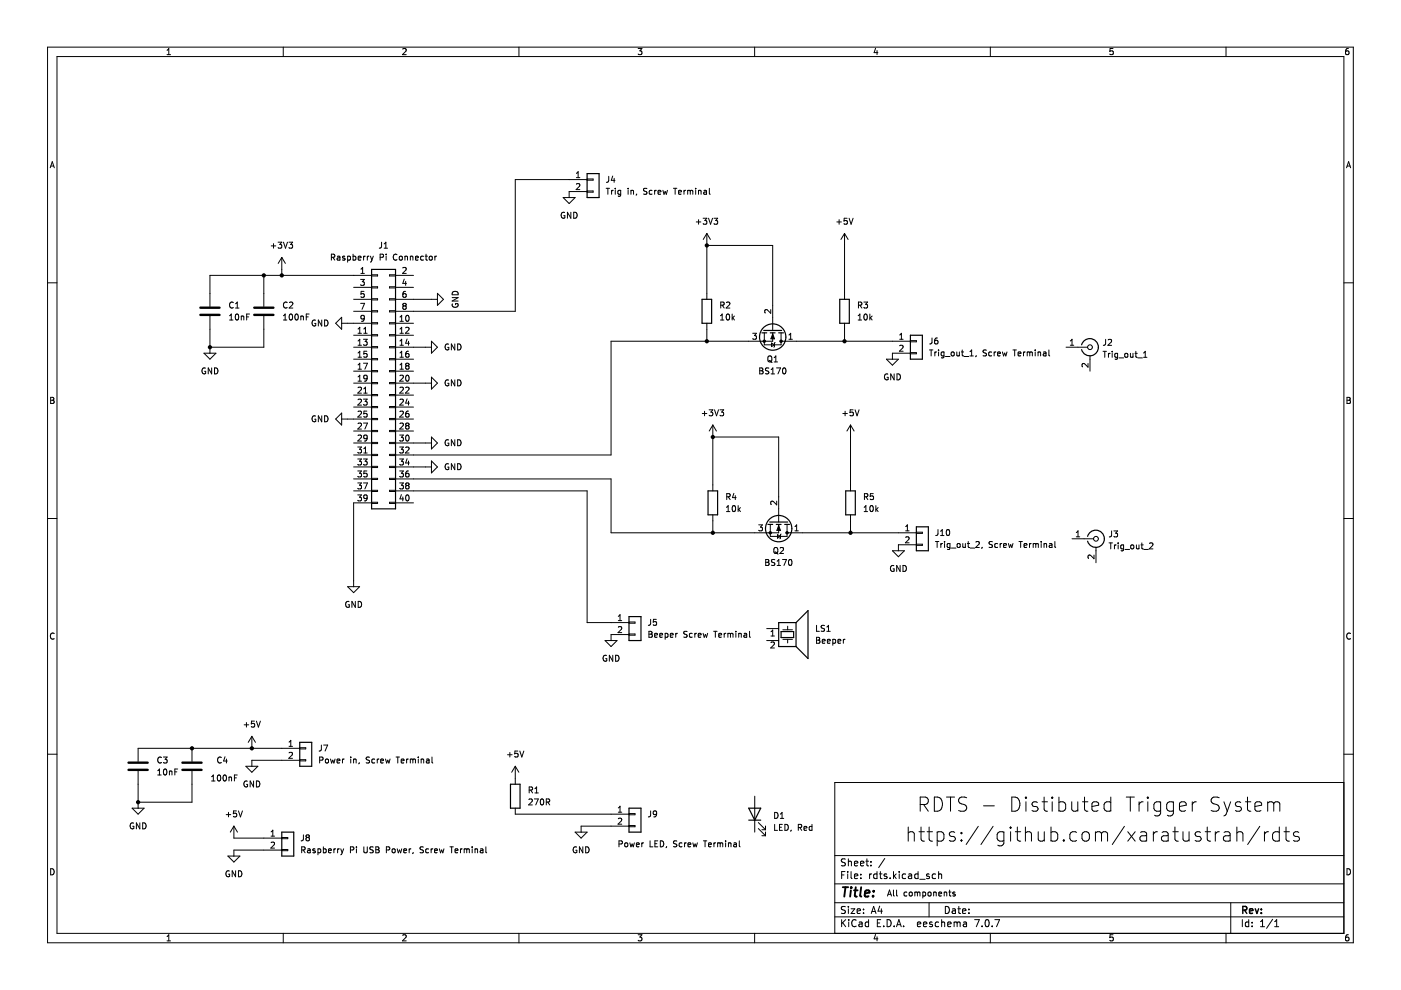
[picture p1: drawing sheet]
<svg xmlns="http://www.w3.org/2000/svg" width="297mm" height="210mm" viewBox="0 0 297 210" stroke-linecap="round" stroke-linejoin="round" font-family="sans-serif">
<g fill="none" stroke="#000" stroke-width=".21">
<path d="M10.1 10h276.8v189.9h-276.8zM12.1 12h272.8v185.9h-272.8zM35.4 11.6h.8M35.4 10.7l.4-.4v1.3M60.1 10v2M85.4 10.4l.5-.1 .2 .4-.8 .9h.8M110 10v2M135.3 10.3h.8l-.4 .5 .3 .1v.6l-.1 .1-.6-.1M160 10v2M185.6 10.2l-.3 1h.8M185.9 10.7v.9M210 10v2"/>
<path d="M236 10.3h-.6l-.1 .6 .6-.1 .1 .7-.2 .1-.5-.1M259.9 10v2M285.9 10.3h-.4l-.2 .3v.7l.2 .3 .5-.1-.1-.7h-.4l-.2 .2M10.6 35.6l.5-1.3 .4 1.3M10.8 35.2h.6M122.2 37.7h.7M122.2 36.8l.4-.4v1.3M122.2 39.1l.5-.2 .2 .4-.7 .9h.7M124.5 38.1h-15.3v27.9h-25.3M124.5 38h1.2v.2h-1.2zM128.5 39.9h.7M128.9 39.9v1.3"/>
<path d="M129.1 37.4l-.1 1.1-.4 .2M129.9 37.3l-.3 .9h.8M130.2 37.8v.9M130.5 39.9v.1M133.2 39.9v.1M137.2 40h-.7v.4l.5 .3 .2 .3-.3 .2-.5-.1M142.8 39.9h.7M143.1 39.9v1.3M147.5 39.9v.1M150.4 39.9v1.1l.2 .2M285.5 35.6l.4-1.3 .5 1.3M285.6 35.2h.6"/>
<path d="M10.1 60h2M55.9 58.4v6.6M57.5 52.1h1M58 51.7v.9M59 51.4h.7l-.4 .4 .4 .2v.5l-.2 .1-.5-.1M59.7 54.6v3.8M59.7 54.6l-.7 1.2M59.7 54.6l.8 1.2M60.1 51.4l.4 1.2 .5-1.2M61.3 51.4h.7l-.4 .4 .4 .2v.5l-.2 .1-.5-.1M70.3 54.6l.6-.1v-.5l-.6-.1v1.3M70.6 54.6l.4 .6"/>
<path d="M71.5 54.4h.5l.1 .8M72.1 54.6l-.6 .3 .2 .3 .4-.1M73.1 54.4l-.3-.1-.2 .2 .1 .2 .4 .1v.3h-.5M73.7 54.4l.4-.1 .2 .3-.1 .5h-.5M73.7 54.3v1.3M74.9 54.4l.3-.1 .3 .3-.2 .5h-.4M74.9 53.9v1.3M75.9 54.7l.6-.1v-.2l-.4-.1-.2 .2 .1 .6h.5M76.5 59.2h.7l-.4 .5 .4 .1v.6l-.2 .1-.5-.1M76.5 58h.7M76.5 57.1l.4-.4v1.3M77.1 54.3v.9"/>
<path d="M77.5 54.3l-.4 .3M77.9 54.3v.9M78.2 54.3l-.3 .3M78.5 54.3l.3 .9M78.8 58.4h-34.3v6.6M78.8 58.3h1.3v.2h-1.3zM78.8 55.2l-.3 .4M79.1 54.3l-.3 .9M80.6 54.6l.6-.1 .1-.5-.7-.1v1.3M80.9 51.4l-.1 1-.4 .2M81.4 52.6h.8M81.4 51.7l.4-.3v1.2"/>
<path d="M81.9 53.9v.1M81.9 54.3v.9M82.6 58.3h1.3v.2h-1.3zM83.9 58.4h3.8M84.2 54a.56 .56 0 0 0-.8 .5 .56 .56 0 0 0 .8 .5M84.7 54.4l.2-.1 .4 .1-.1 .7-.5-.1zM85.4 56.8l.5-.1 .2 .4-.8 .9h.8M85.7 59.2l-.3 .9h.8M85.9 54.4h.4l.1 .8M85.9 54.3v.9M86 59.7v.8M87 54.4h.5v.8"/>
<path d="M87 54.3v.9M88.1 54.7l.6-.1-.1-.2-.3-.1-.2 .2 .1 .6h.4M89.8 54.4l-.4-.1-.2 .3 .1 .5h.5M90.1 54.3h.5M90.3 53.9v1.1l.3 .2M91.1 54.4l.1-.1 .4 .1-.1 .7-.4-.1zM92.2 54.3v.9M92.6 54.3l-.4 .3M119.4 41.9h2.5l-1.2 1.3zM119.7 45.1a.58 .58 0 0 0-.7 .6 .58 .58 0 0 0 .8 .5v-.5h-.3M121 45v1.3l-.7-1.3v1.3M121.6 45a.64 .64 0 0 1 .8 .6 .64 .64 0 0 1-.8 .7z"/>
<path d="M124.5 40.5h1.2v.2h-1.2zM124.5 40.6h-3.8v1.3M129.7 40.4v.8M130 40.4l-.3 .2M130.5 40.4v.8M131.6 40.4h-.4l-.2 .2 .1 .5h.5M131.6 40.4v1l-.2 .2h-.3M133.2 40.4v.8M133.8 40.5l.5-.1v.8M133.8 40.4v.8M135 41.1l-.1 .3M138.2 40.4h-.3l-.3 .2 .2 .5h.4"/>
<path d="M138.8 40.4v.8M139.2 40.4l-.4 .2M139.5 40.8l.6-.1v-.3h-.4l-.2 .1 .1 .6h.5M140.5 40.4l.3 .8 .2-.6 .3 .6 .2-.8M143.9 40.8l.6-.1-.1-.3h-.3l-.2 .1v.6h.5M145 40.4v.8M145.4 40.4l-.4 .2M145.8 40.5l.4-.1 .1 .1M145.8 40.4v.8M146.3 40.5l.2-.1h.3l.1 .8M146.3 40.5v.7M147.5 40.4v.8"/>
<path d="M147.6 47.1h1M148.1 40.5l.5-.1v.8M148.1 40.4v.8M148.1 46.6v.9M149.1 46.3h.8l-.5 .5 .4 .1v.5l-.2 .1-.5-.1M149.2 40.4h.5l.1 .8M149.8 40.7l-.6 .2 .2 .3 .4-.1M149.9 49.5v14M149.9 52h13.9v18.1M149.9 49.5l-.8 1.3M149.9 49.5l.7 1.3M150.2 46.3l.4 1.2 .5-1.2"/>
<path d="M151.4 46.3h.8l-.5 .5 .4 .1v.5l-.2 .1-.5-.1M177.4 47.1h1M177.9 46.6v.9M179.1 49.5v14M179.1 49.5l-.8 1.3M179.1 49.5l.7 1.3M179.6 46.3h-.6l-.1 .6 .6-.1 .1 .6-.2 .1-.5-.1M180 46.3l.4 1.2 .5-1.2M284.9 60h2M43.2 74.9h2.6l-1.3 1.3zM43.5 78.1a.58 .58 0 0 0-.7 .6 .58 .58 0 0 0 .8 .5v-.5h-.2M44.5 67v7.9"/>
<path d="M44.9 78v1.3l-.7-1.3v1.3M45.5 78a.64 .64 0 0 1 .7 .6 .64 .64 0 0 1-.7 .7zM48.7 67.9h.7M48.7 66.9l.3-.3v1.3M49.5 64.2a.56 .56 0 0 0-.8 .5 .56 .56 0 0 0 .8 .5M49.9 65.3h.8M49.9 64.4l.4-.4v1.3M50 66.7l.2-.1a.68 .68 0 0 1 .4 .6 .68 .68 0 0 1-.4 .7l-.3-.5zM51.2 67v.9M51.2 67.1h.4l.1 .8M52.3 67.2h.4M52.9 66.6h-.6v1.3"/>
<path d="M55.9 67v6.6h-11.4M60.1 67.9h.7M60.1 66.9l.4-.3v1.3M60.9 64.2a.56 .56 0 0 0-.8 .5 .56 .56 0 0 0 .8 .5M61.4 64.2l.5-.2 .2 .4-.8 .9h.8M61.4 66.7l.2-.1a.68 .68 0 0 1 .4 .6 .68 .68 0 0 1-.4 .7l-.3-.5zM62.6 66.7l.2-.1a.68 .68 0 0 1 .5 .6 .68 .68 0 0 1-.5 .7l-.3-.5zM63.8 67.1h.5v.8M63.8 67v.9M64.9 67.2h.5M65.5 66.6h-.6v1.3M66.9 67.9a.58 .58 0 0 0-.7 .6 .58 .58 0 0 0 .7 .5v-.4h-.2"/>
<path d="M68.2 67.9v1.2l-.7-1.2v1.2M68.8 67.9a.64 .64 0 0 1 .8 .6 .64 .64 0 0 1-.8 .6zM72.4 68.5h6.4M72.4 67.3v2.5l-1.2-1.3zM75 73.6h3.8M75 66h3.8M75 63.5h3.8M75 71.1h3.8M75 76.2h3.8M75 78.7h3.8M75 60.9h3.8M75.9 70.7h.7"/>
<path d="M75.9 69.8l.4-.4v1.3M75.9 72.3l.4-.4v1.3M75.9 74.8l.4-.3v1.2M75.9 77.4l.4-.4v1.3M75.9 79.9l.4-.4v1.3M75.9 73.2h.7M75.9 75.7h.7M75.9 78.3h.7M76.5 64.3h.8l-.5 1.3M77.1 71.9h.7l-.4 .5 .4 .1v.6l-.2 .1-.5-.1M77.1 77h.8l-.5 1.3M77.1 70.7h.7"/>
<path d="M77.1 69.8l.4-.4v1.3M77.2 61.8h-.6l-.1 .6 .6-.1 .1 .6-.2 .1-.5-.1M77.2 67.4l-.2 .2h-.4v-.6l.4-.1 .2 .2v.7l-.2 .3h-.4M77.8 74.5h-.6l-.1 .6 .6-.1 .1 .6-.2 .1-.5-.1M78.8 60.8h1.3v.3h-1.3zM78.8 63.3h1.3v.3h-1.3zM78.8 65.9h1.3v.2h-1.3zM78.8 68.4h1.3v.3h-1.3zM78.8 71h1.3v.2h-1.3zM78.8 73.5h1.3v.2h-1.3zM78.8 76h1.3v.3h-1.3zM78.8 78.6h1.3v.2h-1.3z"/>
<path d="M82.6 78.6h1.3v.2h-1.3zM82.6 76h1.3v.3h-1.3zM82.6 73.5h1.3v.2h-1.3zM82.6 71h1.3v.2h-1.3zM82.6 68.4h1.3v.3h-1.3zM82.6 65.9h1.3v.2h-1.3zM82.6 63.3h1.3v.3h-1.3zM82.6 60.8h1.3v.3h-1.3zM83.9 68.5h3.8M83.9 73.6h7.6M83.9 63.5h8.8M83.9 71.1h3.8"/>
<path d="M83.9 76.2h3.8M83.9 78.7h3.8M83.9 60.9h3.8M84.8 69.8l.4-.4v1.3M84.8 68.1h.7M84.8 67.2l.4-.3v1.2M84.8 72.3l.4-.4v1.3M84.8 74.8l.4-.3v1.2M84.8 77.4l.4-.4v1.3M84.8 70.7h.7M84.8 73.2h.7M84.8 75.7h.7"/>
<path d="M84.8 78.3h.7M84.8 79.7l.5-.2 .2 .4-.8 .9h.8M85.6 64.9l-.2-.3 .2-.3h.3l.2 .3-.2 .3M85.6 64.9l-.2 .2 .1 .4 .1 .1 .4-.1 .1-.2v-.2l-.2-.2M85.6 64.9h.3M86 61.8h-.4l-.1 .3-.1 .7 .2 .2 .5-.1-.1-.6h-.4l-.2 .2M86 69.5l.5-.1 .2 .4-.8 .9h.8M86.1 79.7l.2-.2a.68 .68 0 0 1 .4 .7 .68 .68 0 0 1-.4 .6l-.3-.5zM86.1 67l.2-.1a.68 .68 0 0 1 .4 .6 .68 .68 0 0 1-.4 .6l-.3-.5zM86.2 77.6l-.2 .2 .1 .4 .1 .1 .4-.1 .1-.2v-.2l-.2-.2M86.2 77.6l-.2-.3 .2-.3h.3l.2 .3-.2 .3M86.2 77.6h.3"/>
<path d="M86.3 71.9l-.3 .9h.8M86.6 74.5h-.4l-.1 .3-.1 .7 .2 .2 .5-.1-.1-.6h-.4l-.2 .2M86.6 72.4v.8M91.5 72.3l1.2 1.3-1.2 1.3zM91.5 80l1.2 1.2-1.2 1.3zM92.7 62.2l1.3 1.3-1.3 1.2zM95.1 73a.58 .58 0 0 0-.7 .6 .58 .58 0 0 0 .8 .5v-.4h-.3M95.9 63.1h1.2l-1.2 .7h1.2M95.9 64.4a.58 .58 0 0 0 .6 .8 .58 .58 0 0 0 .5-.8h-.4v.2M95.9 62a.68 .68 0 0 1 .8-.2 .68 .68 0 0 1 .4 .7h-1.2zM96.4 72.9v1.3l-.7-1.3v1.3M97 72.9a.64 .64 0 0 1 .8 .7 .64 .64 0 0 1-.8 .6z"/>
<path d="M149.9 68.5v3.8M152.8 66.9l.3-.3v1.3M152.8 67.9h.7M152.8 64.7l.6-.1 .1-.4-.7-.2v1.3M153.1 64.7l.4 .6M154 64.2l.5-.2 .2 .4-.7 .9h.7M154.1 66.6h.2a.68 .68 0 0 1 .4 .6 .68 .68 0 0 1-.4 .7 .84 .84 0 0 1-.2-1.3zM155.2 66.6v1.3M155.4 67.4l.3 .5M155.7 67l-.5 .5M159.6 70.7h.8l-.4 .4 .3 .2v.5l-.2 .1-.5-.1M161.1 78h.4l.2 .2-.2 .4 .2 .1 .1 .3-.2 .3h-.5z"/>
<path d="M161.1 78.6h.4M162 70.6v2.5h3.6v-2.5M162.9 75.6l.2-.1a.43 .43 0 0 1 .5 .4v.4a.42 .42 0 0 1-.4 .5 .42 .42 0 0 1-.4-.5zM163 78.1h-.7v.4l.6 .2 .1 .3-.2 .3-.5-.1M163 76.4l.7 .5M163.4 65.6v.8l-.9-.8-.4 .3 .2 .5M163.5 78.4l.4-.4v1.3M163.5 79.3h.7M163.6 72.7l.6 .4-.6 .4zM163.8 70.6v1.7h-34.2v24.2h-45.7M163.8 70.8l.4 1h-.8zM164.1 76.7h.8"/>
<path d="M164.1 75.8l.4-.3v1.2M164.3 72.6l-.2 1M164.6 78h.9l-.6 1.3M165.6 72.3h27.4M166 78.1l.2-.1a.68 .68 0 0 1 .5 .6 .68 .68 0 0 1-.5 .7l-.3-.5zM167.3 71.9h.7M167.3 71l.3-.3v1.2M179.1 68.5v3.8M181.9 67.9h.8M181.9 66.9l.4-.3v1.3M182 64.7l.6-.1 .1-.4-.7-.2v1.3M182.3 64.7l.4 .6"/>
<path d="M183.2 64h.7l-.4 .5 .4 .1v.6l-.2 .1-.5-.1M183.3 66.7l.2-.1a.68 .68 0 0 1 .4 .6 .68 .68 0 0 1-.4 .7l-.3-.5zM184.4 66.6v1.3M184.5 67.4l.4 .5M184.9 67l-.5 .5M187.9 76.2h2.6l-1.3 1.2zM188.2 79.3a.58 .58 0 0 0-.7 .6 .58 .58 0 0 0 .8 .5v-.4h-.2M189.6 79.3v1.2l-.8-1.2v1.2M190.2 79.3a.64 .64 0 0 1 .7 .6 .64 .64 0 0 1-.7 .6zM190.8 73.3l.4-.1 .3 .4-.8 .9h.8M190.8 71.9h.7M190.8 71l.3-.3v1.2"/>
<path d="M193 74.9h-3.8v1.3M193 72.2h1.3v.3h-1.3zM193 74.8h1.3v.2h-1.3zM197.1 74.2h.7M197.4 74.2v1.3M197.6 71.7l-.1 1-.4 .2M198.2 74.6v.9M198.6 74.6l-.4 .3M198.8 71.7h-.4l-.2 .3-.1 .7 .3 .2 .4-.1v-.6l-.4-.1-.3 .3M199 74.2v.1M199 74.6v.9M200.1 74.6v1l-.2 .3-.3-.1"/>
<path d="M200.1 74.7l-.3-.1-.3 .3 .2 .5h.4M200.4 75.6h1M201.7 74.7l.2-.1 .4 .1-.1 .7-.5-.1zM202.9 74.6v.8l.5-.1M203.4 74.6v.9M203.8 74.6h.5M204 74.2v1.1l.3 .2M204.4 75.6h1M205.6 75.5h.8M205.6 74.6l.4-.4v1.3M207 75.4l-.1 .2M209.1 74.3h-.6v.4l.5 .2 .1 .3-.2 .3-.5-.1"/>
<path d="M210.2 74.7l-.3-.1-.3 .3 .2 .5h.4M210.8 74.6v.9M211.1 74.6l-.3 .3M211.5 75l.6-.1-.1-.2-.3-.1-.2 .2 .1 .6h.4M212.5 74.6l.3 .9 .2-.6 .3 .6 .2-.9M214.8 74.2h.7M215.1 74.2v1.3M215.9 75l.6-.1-.1-.2-.4-.1-.1 .2v.6h.5M217 74.6v.9M217.4 74.6l-.4 .3M217.8 74.7l.4-.1 .1 .2M217.8 74.6v.9"/>
<path d="M218.3 74.8l.2-.2 .3 .1 .1 .8M218.3 74.8v.7M219.5 74.2v.1M219.5 74.6v.9M220.1 74.6v.9M220.1 74.7h.5v.8M221.2 74.7h.5l.1 .8M221.8 74.9l-.6 .3 .2 .3 .4-.1M222.4 74.2v1.1l.2 .2M226 73.6h4.6M226.9 73.2h.8M226.9 72.3l.4-.4v1.3"/>
<path d="M230.7 77.1v.7l-.9-.7-.4 .2 .1 .5M231.1 75.4v3.3M233.9 74.5h.7M234.2 74.5v1.3M234.4 72v1l-.5 .2M235 72.1l.4-.1 .3 .3-.8 .9h.8M235 74.9v.9M235.4 74.9l-.4 .3M235.8 74.5v.1M235.8 74.9v.9M237 74.9v1l-.3 .3-.3-.1M237 75l-.4-.1-.3 .3 .2 .5h.5"/>
<path d="M237.3 75.9h.9M238.5 75l.2-.1 .4 .1-.1 .7-.5-.1zM239.7 74.9v.8l.5-.1M240.2 74.9v.9M240.6 74.9h.5M240.8 74.5v1.1l.3 .2M241.2 75.9h1M242.5 75.8h.7M242.5 74.9l.3-.4v1.3M10.7 84.2h.5l.2 .3-.2 .4 .2 .1 .1 .3-.3 .2h-.5zM10.7 84.9h.5M66.9 88.2a.58 .58 0 0 0-.7 .6 .58 .58 0 0 0 .7 .5v-.4h-.2"/>
<path d="M68.2 88.2v1.2l-.7-1.2v1.2M68.8 88.2a.64 .64 0 0 1 .8 .6 .64 .64 0 0 1-.8 .6zM72.4 88.8h6.4M72.4 87.6v2.5l-1.2-1.3zM75 99h3.8M75 93.9h3.8M75 81.2h3.8M75 96.5h3.8M75 83.8h3.8M75 86.3h3.8M75 91.4h3.8M75.9 99.9h.7l-.4 .4 .4 .2v.5l-.2 .1-.5-.1"/>
<path d="M75.9 94.8h.7l-.4 .5 .4 .1v.5l-.2 .1-.5-.1M75.9 97.3h.7l-.4 .5 .4 .1v.6l-.2 .1-.5-.1M75.9 92.4l.5-.2 .2 .4-.7 .9h.7M75.9 87.3l.5-.1 .2 .3-.7 .9h.7M75.9 80.8h.7M75.9 82.2l.5-.1 .2 .3-.7 1h.7M75.9 84.7l.5-.1 .2 .4-.7 .9h.7M75.9 89.8l.5-.1 .2 .4-.7 .9h.7M77.1 84.6h.7l-.4 .5 .4 .1v.6l-.2 .1-.5-.1M77.1 97.3h.7l-.4 .5 .4 .1v.6l-.2 .1-.5-.1M77.1 89.7h.8l-.5 1.3M77.1 82.4l.4-.3v1.3"/>
<path d="M77.1 95.1l.4-.3v1.2M77.1 83.4h.7M77.1 96h.7M77.8 87.2h-.6l-.1 .6 .6-.1 .1 .6-.2 .1-.5-.1M77.8 99.9h-.6l-.1 .6 .6-.1 .1 .6-.2 .1-.5-.1M77.8 92.8l-.2 .2h-.4v-.6l.4-.2 .2 .3v.7l-.2 .2-.4 .1M77.8 80.1l-.2 .2h-.4v-.6l.4-.2 .2 .3v.7l-.2 .3h-.4M78.8 81.1h1.3v.3h-1.3zM78.8 83.6h1.3v.3h-1.3zM78.8 86.2h1.3v.2h-1.3zM78.8 88.7h1.3v.3h-1.3zM78.8 91.3h1.3v.2h-1.3z"/>
<path d="M78.8 93.8h1.3v.3h-1.3zM78.8 96.3h1.3v.3h-1.3zM78.8 98.9h1.3v.2h-1.3zM82.6 98.9h1.3v.2h-1.3zM82.6 96.3h1.3v.3h-1.3zM82.6 93.8h1.3v.3h-1.3zM82.6 91.3h1.3v.2h-1.3zM82.6 88.7h1.3v.3h-1.3zM82.6 86.2h1.3v.2h-1.3zM82.6 83.6h1.3v.3h-1.3zM82.6 81.1h1.3v.3h-1.3zM83.9 88.8h3.8"/>
<path d="M83.9 99h7.6M83.9 93.9h7.6M83.9 81.2h7.6M83.9 83.8h3.8M83.9 86.3h3.8M83.9 91.4h3.8M84.7 94.8h.8l-.4 .5 .4 .1v.5l-.2 .1-.6-.1M84.7 92.2h.8l-.4 .5 .4 .1v.6l-.2 .1-.6-.1M84.7 97.3h.8l-.4 .5 .4 .1v.6l-.2 .1-.6-.1M84.7 99.9h.8l-.4 .4 .4 .2v.5l-.2 .1-.6-.1M84.8 89.8l.5-.1 .2 .4-.8 .9h.8M84.8 82.2l.5-.1 .2 .3-.8 1h.8"/>
<path d="M84.8 87.3l.5-.1 .2 .3-.8 .9h.8M84.8 84.7l.5-.1 .2 .4-.8 .9h.8M86 82.2l.5-.1 .2 .3-.8 1h.8M86 94.9l.5-.1 .2 .3-.8 .9h.8M86.1 92.4l.2-.2a.68 .68 0 0 1 .4 .7 .68 .68 0 0 1-.4 .6l-.3-.5zM86.2 90.2l-.2-.2 .2-.3h.3l.2 .2-.2 .3M86.2 90.2l-.2 .3 .1 .4 .1 .1 .4-.1 .1-.2v-.2l-.2-.3M86.2 90.2h.3M86.3 84.6l-.3 .9h.8M86.3 97.3l-.3 .9h.8M86.6 87.2h-.4l-.1 .3-.1 .7 .2 .2 .5-.1-.1-.6-.4-.1-.2 .3M86.6 99.9h-.4l-.1 .3-.1 .7 .2 .2 .5-.1-.1-.6-.4-.1-.2 .3"/>
<path d="M86.6 85v.9M86.6 97.7v.9M91.5 92.7l1.2 1.2-1.2 1.3zM91.5 97.7l1.2 1.3-1.2 1.3zM95.1 98.4a.58 .58 0 0 0-.7 .6 .58 .58 0 0 0 .8 .5v-.5h-.3M95.1 80.6a.58 .58 0 0 0-.7 .6 .58 .58 0 0 0 .8 .5v-.4h-.3M95.1 93.3a.58 .58 0 0 0-.7 .6 .58 .58 0 0 0 .8 .5v-.4h-.3M96.4 80.5v1.3l-.7-1.3v1.3M96.4 93.2v1.3l-.7-1.3v1.3M96.4 98.3v1.3l-.7-1.3v1.3M97 98.3a.64 .64 0 0 1 .8 .6 .64 .64 0 0 1-.8 .7zM97 80.5a.64 .64 0 0 1 .8 .7 .64 .64 0 0 1-.8 .6z"/>
<path d="M97 93.2a.64 .64 0 0 1 .8 .7 .64 .64 0 0 1-.8 .6zM148.9 87.7h1M149.4 87.2v1M150.3 86.9h.8l-.4 .5 .4 .1v.5l-.2 .2-.6-.2M151.1 90.1v14M151.1 92.7h14v18M151.1 90.1l-.7 1.3M151.1 90.1l.8 1.3M151.5 86.9l.4 1.3 .4-1.3M152.6 86.9h.8l-.4 .5 .4 .1v.5l-.2 .2-.6-.2M178.7 87.7h1M179.2 87.2v1"/>
<path d="M180.3 90.1v14M180.3 90.1l-.7 1.3M180.3 90.1l.8 1.3M180.9 86.9h-.6l-.1 .6 .6-.1 .1 .6-.2 .2-.5-.2M181.3 86.9l.4 1.3 .4-1.3M285.6 84.2h.4l.3 .3-.3 .4 .3 .1v.3l-.2 .2h-.5zM285.6 84.9h.4M10.1 109.9h2M75 104.1h3.8M75 101.5h3.8M75.9 102.4h.7l-.4 .5 .4 .1v.5l-.2 .2-.5-.2M75.9 104.9h.7l-.4 .5 .4 .1v.6l-.2 .1-.5-.1"/>
<path d="M77.1 102.4h.8l-.5 1.3M77.8 105.5l-.2 .2h-.4v-.6l.4-.2 .2 .3v.7l-.2 .2-.4 .1M78.8 106.6h-3.8v17.8M78.8 101.4h1.3v.3h-1.3zM78.8 104h1.3v.2h-1.3zM78.8 106.5h1.3v.2h-1.3zM82.6 106.5h1.3v.2h-1.3zM82.6 104h1.3v.2h-1.3zM82.6 101.4h1.3v.3h-1.3zM83.9 101.5h45.7v11.5h35.5v-1.8M83.9 104.1h40.6v27.9h8.9M83.9 106.6h3.8"/>
<path d="M84.7 102.4h.8l-.4 .5 .4 .1v.5l-.2 .2-.6-.2M85.1 104.9l-.3 .9h.8M85.4 105.4v.8M86.1 105.1l.2-.2a.68 .68 0 0 1 .4 .7 .68 .68 0 0 1-.4 .6l-.3-.5zM86.2 102.9l-.2-.2 .2-.3h.3l.2 .2-.2 .3M86.2 102.9l-.2 .3 .1 .3 .1 .2 .4-.1 .1-.2v-.2l-.2-.3M86.2 102.9h.3M151.1 109.2v3.8M154 108.5h.7M154 107.6l.4-.4v1.3M154.1 105.3h.6v-.5l-.6-.1v1.2M154.4 105.3l.4 .6"/>
<path d="M155.4 107.3l.1-.1a.68 .68 0 0 1 .5 .6 .68 .68 0 0 1-.5 .7l-.3-.5zM155.6 104.6l-.3 .9h.8M155.9 105.1v.8M156.5 107.2v1.3M156.6 108l.4 .5M157 107.6l-.5 .5M160.9 111.3h.7l-.4 .5 .4 .1v.5l-.2 .1-.5-.1M162.3 118.6h.5l.2 .3-.2 .3 .2 .1 .1 .4-.3 .2h-.5zM162.3 119.2h.5M163.3 111.2v2.5h3.6v-2.5M164.1 116.3l.3-.2a.43 .43 0 0 1 .5 .4v.4a.42 .42 0 0 1-.4 .5 .42 .42 0 0 1-.4-.5zM164.3 118.7h-.7v.4l.6 .2 .1 .4-.3 .2-.4-.1"/>
<path d="M164.3 117.1l.7 .4M164.7 106.3v.7l-.9-.7-.4 .2 .1 .5M164.8 119l.3-.4v1.3M164.8 119.9h.7M164.8 113.3l.7 .4-.7 .4zM165.1 111.4l.4 1.1h-.8zM165.4 116.2l.5-.1 .2 .3-.8 1h.8M165.6 113.2l-.3 1M165.9 118.6h.9l-.6 1.3M166.9 113h27.4M167.3 118.7l.2-.1a.68 .68 0 0 1 .4 .7 .68 .68 0 0 1-.4 .6l-.3-.5zM168.5 111.6l.4-.3v1.2"/>
<path d="M168.5 112.5h.8M180.3 109.2v3.8M183.2 108.5h.7M183.2 107.6l.4-.4v1.3M183.3 105.3h.6v-.5l-.6-.1v1.2M183.6 105.3l.4 .6M184.5 107.3l.2-.1a.68 .68 0 0 1 .5 .6 .68 .68 0 0 1-.5 .7l-.3-.5zM185.2 104.7h-.7v.6l.6-.1 .1 .6-.2 .1-.5-.1M185.7 107.2v1.3M185.8 108l.4 .5M186.2 107.6l-.5 .5M189.2 116.8h2.5l-1.2 1.2z"/>
<path d="M189.5 120a.58 .58 0 0 0-.7 .5 .58 .58 0 0 0 .8 .5v-.4h-.3M190.8 119.9v1.3l-.7-1.3v1.3M191.4 119.9a.64 .64 0 0 1 .8 .6 .64 .64 0 0 1-.8 .7zM192 113.9l.5-.1 .2 .4-.7 .9h.7M192 112.5h.7M192 111.6l.4-.3v1.2M194.3 112.8h1.3v.3h-1.3zM194.3 115.4h1.3v.2h-1.3zM194.3 115.5h-3.8v1.3M198.3 114.8h.8M198.7 114.8v1.3M198.9 112.3l-.1 1.1-.4 .1"/>
<path d="M199.4 112.6l.4-.3v1.2M199.4 113.5h.7M199.5 115.2v.9M199.8 115.2l-.3 .3M200.3 114.8v.1M200.3 115.2v.9M200.7 112.4l.2-.1a.68 .68 0 0 1 .5 .6 .68 .68 0 0 1-.5 .6l-.3-.4zM201.4 115.3l-.4-.1-.2 .3 .1 .5h.5M201.4 115.2v1.1l-.2 .2-.3-.1M201.7 116.2h1M203 115.4l.2-.2 .3 .2v.6h-.5zM204.1 115.2l.1 .8h.5"/>
<path d="M204.7 115.2v.9M205.1 115.2h.5M205.3 114.8v1.1l.3 .2M205.7 116.2h1M206.9 114.9l.5-.1 .2 .4-.7 .9h.7M208.2 116l-.1 .3M210.4 114.9h-.6v.4l.5 .2 .1 .3-.2 .3-.5-.1M211.5 115.3l-.4-.1-.2 .3 .1 .5h.5M212 115.2v.9M212.4 115.2l-.4 .3M212.8 115.7l.6-.2-.1-.2-.3-.1-.2 .2v.6h.5M213.8 115.2l.2 .9 .3-.6 .2 .6 .3-.9"/>
<path d="M216 114.8h.8M216.4 114.8v1.3M217.1 115.7l.6-.2v-.2l-.4-.1-.2 .2 .1 .6h.5M218.3 115.2v.9M218.6 115.2l-.3 .3M219.1 115.4l.3-.2 .2 .2M219.1 115.2v.9M219.6 115.4l.2-.2 .3 .1v.8M219.6 115.4v.7M220.8 114.8v.1M220.8 115.2v.9M221.4 115.2v.9"/>
<path d="M221.4 115.4l.4-.1 .1 .8M222.5 115.3h.5v.8M223 115.5l-.6 .3 .2 .3 .4-.1M223.7 114.8v1.1l.1 .2M227.3 114.2h4.6M228.2 113.8h.7M228.2 112.9l.4-.4v1.3M231.9 117.7v.8l-.9-.8-.3 .2 .1 .5M232.4 116v3.3M235.1 115.1h.8M235.5 115.1v1.3M235.7 112.6l-.1 1.1-.4 .1"/>
<path d="M236.2 112.6h.8l-.5 .5 .4 .1v.5l-.2 .1-.5-.1M236.3 115.5v.9M236.6 115.5l-.3 .3M237.1 115.1v.1M237.1 115.5v.9M238.2 115.6l-.3-.1-.3 .3 .1 .5h.5M238.2 115.5v1.1l-.2 .2-.3-.1M238.5 116.5h1M239.8 115.7l.2-.2 .3 .2v.6h-.5zM240.9 115.5l.1 .8h.5M241.5 115.5v.9M241.9 115.5h.5"/>
<path d="M242.1 115.1v1.1l.3 .2M242.5 116.5h1M243.7 115.2l.5-.1 .2 .4-.7 .9h.7M284.9 109.9h2M11.5 134.3a.58 .58 0 0 0-.8 .6 .58 .58 0 0 0 .8 .5M73.7 124.4h2.5l-1.2 1.3zM74 127.6a.58 .58 0 0 0-.7 .6 .58 .58 0 0 0 .8 .5v-.5h-.3M75.3 127.5v1.3l-.7-1.3v1.3M75.9 127.5a.64 .64 0 0 1 .8 .6 .64 .64 0 0 1-.8 .7zM128.3 135.8h2.5l-1.2 1.3zM128.6 139a.58 .58 0 0 0-.7 .6 .58 .58 0 0 0 .7 .5v-.4h-.2M129.9 138.9v1.3l-.7-1.3v1.3"/>
<path d="M130.5 138.9a.64 .64 0 0 1 .8 .7 .64 .64 0 0 1-.8 .6zM131.1 130.7l.4-.4v1.3M131.1 133l.5-.1 .2 .3-.8 .9h.8M131.1 131.6h.7M133.4 134.5h-3.8v1.3M133.4 131.9h1.2v.2h-1.2zM133.4 134.4h1.2v.3h-1.2zM137.6 133.9h.4l.2 .2-.2 .4 .2 .1 .1 .3-.2 .2h-.5zM137.6 134.5h.4M137.9 131.3v1.1l-.4 .2M138.8 134.7l.6-.1-.1-.3h-.3l-.2 .2 .1 .6h.4M139.2 131.3h-.6l-.1 .6h.6l.1 .6-.2 .1-.5-.1"/>
<path d="M139.9 134.7l.6-.1-.1-.3h-.3l-.2 .2v.6h.5M141 134.3h.4l.2 .2-.1 .6h-.5M141 134.3v1.2M142.1 134.7l.6-.1v-.3h-.4l-.2 .2 .1 .6h.5M143.3 134.3v.8M143.6 134.3l-.3 .2M145.7 133.9l-.7 .1v.3l.6 .3 .1 .3-.3 .2h-.4M146.8 134.3h-.4l-.2 .2 .1 .6h.5M147.3 134.3v.8M147.7 134.3l-.4 .2M148 134.7l.6-.1v-.3h-.4l-.2 .2 .1 .6h.5M149.1 134.3l.2 .8 .3-.6 .2 .6 .2-.8"/>
<path d="M151.3 133.9h.7M151.7 133.9v1.2M152.4 134.7l.6-.1-.1-.3h-.3l-.2 .2 .1 .6h.4M153.5 134.3v.8M153.9 134.3l-.4 .2M154.3 134.4l.4-.1 .2 .2M154.3 134.3v.8M154.9 134.5l.2-.2h.3v.8M154.9 134.5v.6M156 133.9v.1M156 134.3v.8M156.6 134.4l.5-.1 .1 .8"/>
<path d="M156.6 134.3v.8M157.8 134.3h.5v.8M158.3 134.6l-.6 .2 .2 .3h.4M158.9 133.9v1l.2 .2M162.6 135.8h2.5M162.6 133.3h2.5M163.5 133.9l.3-.3v1.3M163.5 136.2l.4-.1 .3 .4-.8 .9h.8M163.5 134.9h.7M166 135.6h2M166 133.5h2M167 132.8v.7"/>
<path d="M167 135.6v.7M173.1 135.1h.4l.3 .3-.3 .3 .3 .1v.4l-.2 .2h-.5zM173.1 132.6v1.3h.6M173.1 135.7h.4M174.3 136l.6-.2v-.2l-.4-.1-.2 .2 .1 .6h.5M174.8 132.6l-.6 .1v.4l.5 .2 .1 .3-.2 .3-.5-.1M175.3 133.9h.7M175.3 132.9l.4-.3v1.3M175.4 136l.6-.2v-.2l-.4-.1-.2 .2 .1 .6h.5M176.6 135.6l.3-.1 .3 .3-.1 .5h-.5M176.6 135.5v1.3M177.7 136l.6-.2-.1-.2-.4-.1-.1 .2v.6h.5"/>
<path d="M178.8 135.5v.9M179.2 135.5l-.4 .3M286.3 134.3a.58 .58 0 0 0-.8 .6 .58 .58 0 0 0 .8 .5M10.1 159.9h2M40.7 158.7v2.8M51.8 153.7h.9M52.2 153.2v1M53.4 156.1v2.6M53.4 156.1l-.8 1.3M53.4 156.1l.8 1.3M53.9 152.9h-.6v.6l.6-.1v.6l-.1 .2-.5-.2M54.4 152.9l.4 1.3 .4-1.3"/>
<path d="M61.3 159.6l.5-.1 .2 .4-.8 .9h.8M61.3 158.2h.7M61.3 157.3l.3-.3v1.2M63.6 158.7h-34.3v2.8M63.6 158.5h1.2v.3h-1.2zM68.1 158v1.1l-.4 .1M68.6 158h.9l-.6 1.2M108.1 159.5v1M109.8 159.2h-.6l-.1 .6h.6l.1 .6-.2 .1-.5-.1M110.2 159.2l.4 1.3 .5-1.3M284.9 159.9h2M28 171.4h2.6l-1.3 1.2z"/>
<path d="M28.3 174.5a.58 .58 0 0 0-.7 .6 .58 .58 0 0 0 .8 .5v-.4h-.3M29.3 163.5v7.9M29.6 174.5v1.2l-.7-1.2v1.2M30.2 174.5a.64 .64 0 0 1 .8 .6 .64 .64 0 0 1-.8 .6zM33.4 164.3h.8M33.4 163.4l.4-.4v1.3M34.2 160.6a.56 .56 0 0 0-.8 .5 .56 .56 0 0 0 .8 .6M34.7 160.5h.7l-.4 .5 .4 .1v.6l-.2 .1-.5-.1M34.8 163.1l.2-.1a.68 .68 0 0 1 .4 .7 .68 .68 0 0 1-.4 .6 .84 .84 0 0 1-.2-1.2zM35.9 163.5v.8M35.9 163.6l.5-.1 .1 .8M37.1 163.7h.4"/>
<path d="M37.7 163h-.6v1.3M40.7 163.5v6.6h-11.4M44.9 165.6h.7M44.9 164.7l.3-.4v1.3M46.2 164.4l.2-.1a.68 .68 0 0 1 .4 .7 .68 .68 0 0 1-.4 .6l-.3-.5zM46.9 160.6a.56 .56 0 0 0-.8 .5 .56 .56 0 0 0 .8 .6M47.5 164.4l.1-.1a.68 .68 0 0 1 .4 .7 .68 .68 0 0 1-.4 .6 .84 .84 0 0 1-.1-1.2zM47.7 160.4l-.3 1h.8M48 172.7h.9M48 160.9v.9M48.4 172.2v1M48.6 164.7v.9"/>
<path d="M48.6 164.9l.4-.1 .1 .8M49.6 175.2v2.5h10.1M49.6 175.2l-.8 1.2M49.6 175.2l.8 1.2M49.7 164.9h.4M50.1 171.9h-.6v.6h.6v.6l-.1 .1-.5-.1M50.3 164.3h-.6v1.3M50.6 171.9l.4 1.3 .4-1.3M52.1 162.5h2.6l-1.3 1.2zM52.4 165.6a.58 .58 0 0 0-.7 .6 .58 .58 0 0 0 .8 .5v-.4h-.3M53.8 165.6v1.3l-.8-1.3v1.3M54.4 165.6a.64 .64 0 0 1 .7 .6 .64 .64 0 0 1-.7 .7z"/>
<path d="M57.5 178.7l.5-.1 .2 .3-.8 .9h.8M57.5 177.3h.7M57.5 176.4l.3-.4v1.3M59.7 177.6h1.3v.2h-1.3zM63.6 161.2h-10.2v1.3M63.6 161.1h1.2v.2h-1.2zM64.3 177v1.1l-.5 .2M65.1 177.6l-.2-.3 .2-.3h.3l.2 .3-.2 .3M65.1 177.6h.3M65.1 177.6l-.2 .2v.4l.2 .1 .4-.1 .1-.2v-.2l-.2-.2M67.4 180v1.2M67.8 161.2l.6-.1v-.5l-.6-.1v1.3"/>
<path d="M68.6 179.5v1.3M69 161.1l.2-.2 .4 .2-.1 .6h-.5zM70.1 160.9l.2 .9 .3-.6 .2 .6 .2-.9M70.8 180v.8M71.2 180l-.4 .2M71.5 161.4l.6-.2-.1-.2-.4-.1-.1 .2v.6h.5M71.6 180v.8M71.9 180l-.3 .2M72.2 180l.3 .8M72.6 160.9v.9M72.9 180l-.4 .8M73 160.9l-.4 .3"/>
<path d="M74.4 160.5v.1M74.4 160.9v.9M75 161.1l.4-.1 .1 .8M75 160.9v.9M75.6 179.5v.2M75.6 180v.8M76.2 161.7l-.1 .3M77.1 179.5v1.1l.3 .2h.3l.2-.2v-1.1M78.4 160.6h-.7v.4l.5 .2 .2 .3-.3 .3-.5-.1M79.1 179.6l-.6 .1v.3l.5 .3 .1 .3-.2 .2h-.5M79.4 161l-.3-.1-.3 .3 .2 .5h.4M79.7 179.5h.4l.2 .3-.2 .4 .2 .1 .1 .3-.2 .2h-.5z"/>
<path d="M80 160.9v.9M80.3 160.9l-.3 .3M80.7 161.4l.6-.2v-.2l-.4-.1-.2 .2 .1 .6h.5M81.7 160.9l.3 .9 .2-.6 .3 .6 .2-.9M84 160.5h.7M84.2 180l.3 .8 .2-.6 .2 .6 .3-.8M84.3 160.5v1.3M85.1 161.4l.6-.2-.1-.2-.4-.1-.1 .2v.6h.5M86.2 160.9v.9M86.6 160.9l-.4 .3M86.8 180v.8M87 160.9v.9"/>
<path d="M87 161.1l.4-.2 .1 .2M87.1 180l-.3 .2M87.5 161.1v.7M87.5 161.1l.2-.2 .3 .1 .1 .8M88.7 160.5v.1M88.7 160.9v.9M89.3 161.1l.5-.1v.8M89.3 160.9v.9M89.8 179.6l-.7 .1v.3l.6 .3 .1 .3-.3 .2h-.5M90.4 161h.5l.1 .8M91 161.2l-.6 .3 .2 .3 .4-.1M91.4 180v.8"/>
<path d="M91.6 160.5v1.1l.2 .2M91.8 180l-.4 .2M93.2 180l.2 .8 .2-.6 .3 .6 .2-.8M95.4 179.5h.7M95.8 179.5v1.3M97.6 180v.8M98 180l-.4 .2M98.4 180v.8M100.1 179.5v.2M100.1 180v.8M100.7 180v.8M103 179.5v1.1l.2 .2"/>
<path d="M107.6 160h1M109.2 162.5v3.8M109.2 171.4v1.2h24.2M109.2 162.5l-.7 1.2M109.2 162.5l.8 1.2M112.1 169.5l.5-.1 .3 .4-.8 .9h.8M112.2 167.5h.6l.1-.5-.7-.1v1.2M112.5 167.5l.4 .6M113.3 169.4h.8l-.5 1.3M113.4 168.1h.7M113.4 167.2l.4-.3v1.2M114.7 169.5l.2-.1a.68 .68 0 0 1 .4 .6 .68 .68 0 0 1-.4 .7l-.3-.5z"/>
<path d="M115.8 170.1l.6-.1 .1-.5-.7-.1v1.3M116.1 170.1l.4 .6M121.9 176.4h2.6l-1.3 1.3zM122.2 179.6a.58 .58 0 0 0-.7 .6 .58 .58 0 0 0 .8 .5v-.4h-.2M123.6 179.5v1.3l-.8-1.3v1.3M124.2 179.5a.64 .64 0 0 1 .7 .7 .64 .64 0 0 1-.7 .6zM131.1 172.2h.7M131.1 171.3l.4-.4v1.3M131.1 173.6l.5-.1 .2 .3-.8 .9h.8M131.2 178.9h.6l.1-.5-.7-.1v1.2M132.5 178.8l.2-.1 .4 .1-.1 .7-.5-.1zM133.4 175.2h-10.2v1.2"/>
<path d="M133.4 172.5h1.2v.2h-1.2zM133.4 175h1.2v.3h-1.2zM133.5 178.7l.3 .8 .2-.6 .3 .6 .2-.8M134.9 179.1l.6-.1v-.2l-.4-.1-.2 .2 .1 .6h.5M136.1 178.7v.8M136.4 178.7l-.3 .2M137.8 178.3v1.2h.6M137.9 171.9v1.1l-.4 .2M138.9 178.9h.4M139.2 172.5l-.2 .2h-.4v-.6l.4-.2 .2 .3v.7l-.2 .2-.4 .1M139.5 178.3h-.6v1.2h.6M140 178.3a.64 .64 0 0 1 .7 .6 .64 .64 0 0 1-.7 .6z"/>
<path d="M141.3 179.5l-.1 .2M143.5 178.3l-.7 .1v.4l.6 .2 .1 .3-.2 .2h-.5M144.6 178.8l-.4-.1-.2 .2 .1 .6h.5M145.1 178.7v.8M145.5 178.7l-.4 .2M145.9 179.1l.6-.1-.1-.2-.4-.1-.1 .2v.6h.5M146.9 178.7l.2 .8 .3-.6 .2 .6 .3-.8M149.1 178.3h.8M149.5 178.3v1.2M150.2 179.1l.6-.1v-.2l-.4-.1-.2 .2 .1 .6h.5M151.4 178.7v.8M151.7 178.7l-.3 .2"/>
<path d="M152.2 178.7v.8M152.2 178.8l.3-.1 .2 .2M152.7 178.9l.2-.2 .3 .1v.7M152.7 178.9v.6M153.8 178.3v.1M153.8 178.7v.8M154.4 178.8h.5l.1 .7M154.4 178.7v.8M155.6 178.8h.5v.7M156.1 179l-.6 .2 .2 .3h.4M156.7 178.3v1.1l.2 .1M160 168.8v7.6"/>
<path d="M160.8 175.7l1.5 1.5M160.8 174.4l1.5 1.5M161.5 177.2h.8M161.5 175.9h.8M162.3 175.2v.7M162.3 176.4v.8M164.2 172.2a.64 .64 0 0 1 .8 .7 .64 .64 0 0 1-.8 .6zM164.2 174.8v1.3h.6M165.3 175.4h.4M165.4 172.6l.4-.4v1.3M165.4 173.5h.8M165.9 174.8h-.6v1.3h.6"/>
<path d="M166.4 174.8a.64 .64 0 0 1 .7 .6 .64 .64 0 0 1-.7 .7zM167.7 176l-.1 .2M169.3 175.5l.6-.1v-.5l-.6-.1v1.3M169.6 175.5l.4 .6M170.5 175.6l.6-.1-.1-.2-.4-.1-.1 .2v.6h.5M172.2 175.3l-.4-.1-.2 .3 .1 .5h.5M172.2 174.8v1.3M192.6 175.3v3M192.6 176.6a.74 .74 0 0 1 1.2 .2v1.5M194.8 176.3h1.2M195.1 170.6h1.1a.81 .81 0 0 0 .6-.8 .81 .81 0 0 0-.6-.8h-1.1v3M195.3 175.3v2.6l.1 .3 .6 .1"/>
<path d="M195.8 170.6l1 1.4M196.6 176.3h1.1M197 175.3v2.6l.1 .3 .6 .1M198.1 169a1.58 1.58 0 0 1 1.7 1 1.58 1.58 0 0 1-.6 1.9l-1.1 .1zM198.7 176.5l.9-.2 .5 .6v.9l-.3 .4-.2 .1-.9-.1M198.7 176.3v3M200.7 169h1.7M201.5 169v3M202.4 176.5l-.7-.2-.4 .5 .1 .4 1 .3 .2 .3-.2 .4-.3 .1-.8-.1M203.8 178.1l.2 .1-.2 .1M203.8 178.1l-.1 .1 .1 .1M203.8 176.5v.3"/>
<path d="M203.8 178.1v.2M203.8 176.5l.2 .1-.2 .2M203.8 176.5l-.1 .1 .1 .2M205 169.1l-1.2-.1a.73 .73 0 0 0-.6 .7 .73 .73 0 0 0 .6 .7 1.1 1.1 0 0 1 1.2 .7 .77 .77 0 0 1-.6 .9l-1.2-.1M207.4 175.2l-2.6 3.9M208.5 170.9h2.3M210.6 175.2l-2.6 3.9M212.8 176.5l-.8-.2-.6 .6v.9l.3 .4 .3 .1 .8-.1M212.8 176.3v2.5a.81 .81 0 0 1-1.2 .4M214.3 175.3v.3M214.3 176.3v2M214.3 175.3l-.2 .2 .2 .1"/>
<path d="M214.3 175.3l.1 .2-.1 .1M214.5 169a1.58 1.58 0 0 1 1.7 1 1.58 1.58 0 0 1-.5 1.9l-1.2 .1zM215.3 176.3h1.1M215.7 175.3v2.6l.1 .3 .6 .1M217.4 176.6a.74 .74 0 0 1 1.3 .2v1.5M217.4 175.3v3M217.5 169v.3M217.5 170v2M217.5 169l-.1 .1 .1 .2M217.5 169l.2 .1-.2 .2M219.9 170.1l-.7-.1-.4 .4 .1 .5 1 .2 .2 .3-.2 .5-.2 .1-.9-.1M220.1 176.3v1.6l.2 .3a.81 .81 0 0 0 1.1-.1"/>
<path d="M220.9 170h1.2M221.4 169v2.6l.1 .3 .6 .1M221.4 176.3v2M222.8 176.5l.9-.2 .6 .6v.9l-.3 .4-.3 .1-.9-.1M222.8 175.3v3M223.1 169v.3M223.1 170v2M223.1 169l-.2 .1 .2 .2M223.1 169l.1 .1-.1 .2M224.5 170.1l.9-.1 .5 .6v.8l-.2 .5-.3 .1-.9-.1M224.5 169v3M225.5 178.1l.2 .1-.2 .1"/>
<path d="M225.5 178.1l-.1 .1 .1 .1M225.5 178.1v.2M227.2 170v1.6l.2 .3a.81 .81 0 0 0 1.1-.2M228.3 176.5l-.9-.2-.6 .6v.9l.3 .4 .3 .1 .9-.1M228.5 170v2M229.5 170h1.2M229.5 176.6a.81 .81 0 0 1 .8-.3 .81 .81 0 0 1 .7 .6v.9a.81 .81 0 0 1-.8 .6 .81 .81 0 0 1-.8-.6v-.9zM229.9 169v2.6l.2 .3 .6 .1M231.5 171l1.4-.3-.1-.6-.9-.1-.4 .4v1.2l.2 .3 .2 .1 .9-.1M232.3 176.6a.74 .74 0 0 1 1.2 .2M232.3 176.3v2M233.5 176.8l.5-.5 .7 .2 .1 .3v1.5"/>
<path d="M233.5 176.8v1.5M235.5 170.1l-.8-.1-.6 .6v.8l.3 .5 .3 .1 .8-.1M235.5 169v3M238.4 175.2l-2.6 3.9M238.8 169h1.7M239.1 176.3l1.6 2M239.6 169v3M240.7 176.3l-1.6 2M241.5 170v2M241.8 176.5l.3-.2 .9 .2 .1 .3v1.5M242.4 170a.77 .77 0 0 0-.9 .6M243.1 177.1l-1 .1a.59 .59 0 0 0-.4 .6 .59 .59 0 0 0 .4 .5l1-.1"/>
<path d="M243.4 169v.3M243.4 170v2M243.4 169l-.2 .1 .2 .2M243.4 169l.1 .1-.1 .2M244.5 176.3v2M245.4 176.3a.77 .77 0 0 0-.9 .6M246.1 170.1l-.9-.1-.6 .6v.8l.3 .5 .3 .1 .9-.1M246.1 170v2.4a.81 .81 0 0 1-1.3 .5M246.4 176.5l.3-.2 .8 .2 .2 .3v1.5M247.7 177.1l-1 .1a.59 .59 0 0 0-.5 .6 .59 .59 0 0 0 .5 .5l1-.1M248.7 176.3h1.1M248.8 170v2.4a.81 .81 0 0 1-1.3 .5"/>
<path d="M248.8 170.1l-.9-.1-.5 .6v.8l.2 .5 .3 .1 .9-.1M249.1 175.3v2.6l.1 .3 .6 .1M250.1 171l1.4-.3-.1-.6-.9-.1-.4 .4v1.2l.1 .3 .3 .1 .9-.1M250.8 176.3v1.6l.2 .3a.81 .81 0 0 0 1.1-.1M252.1 176.3v2M252.8 170v2M253.6 170a.77 .77 0 0 0-.8 .6M254.5 176.5l-.7-.2-.4 .5 .1 .4 1 .3 .2 .3-.2 .4-.3 .1-.8-.1M255.5 176.3h1.2M256 175.3v2.6l.1 .3 .6 .1M257.7 176.3v2M258.5 169.1l-1.1-.1a.73 .73 0 0 0-.6 .7 .73 .73 0 0 0 .6 .7 1.1 1.1 0 0 1 1.1 .7 .77 .77 0 0 1-.6 .9l-1.1-.1"/>
<path d="M258.5 176.3a.77 .77 0 0 0-.8 .6M259.5 170l.7 2M259.5 176.5l.3-.2 .9 .2 .1 .3v1.5M260.2 172l-.3 .7-.4 .3M260.8 177.1l-1 .1a.59 .59 0 0 0-.4 .6 .59 .59 0 0 0 .4 .5l1-.1M260.9 170l-.7 2M262.2 176.6a.74 .74 0 0 1 1.3 .2v1.5M262.2 175.3v3M263.1 170.1l-.7-.1-.5 .4 .2 .5 1 .2 .1 .3-.1 .5-.3 .1-.9-.1M264.1 170h1.1M264.5 169v2.6l.1 .3 .6 .1M266.1 171l1.4-.3-.2-.6-.8-.1-.4 .4v1.2l.1 .3 .3 .1 .8-.1"/>
<path d="M267.1 175.2l-2.6 3.9M268.1 176.3v2M268.8 170.3a.74 .74 0 0 1 1.3 .1M268.8 170v2M268.9 176.3a.77 .77 0 0 0-.8 .6M270.1 170.4l.4-.4 .7 .1 .1 .3v1.6M270.1 170.4v1.6M271.2 176.5l-.8-.2-.6 .6v.9l.3 .4 .3 .1 .8-.1M271.2 175.3v3M272.2 176.3h1.2M272.7 175.3v2.6l.1 .3 .6 .1M275.4 176.5l-.7-.2-.5 .5 .2 .4 1 .3 .1 .3-.1 .4-.3 .1-.9-.1"/>
<path d="M284.9 165.9h-107.9v32M10.7 184.2a.66 .66 0 0 1 .8 .6 .66 .66 0 0 1-.8 .7zM35.4 198.6l.4-.4v1.3M35.4 199.5h.8M48.3 181.5h2.6l-1.3 1.3zM48.6 184.7a.58 .58 0 0 0-.7 .6 .58 .58 0 0 0 .8 .5v-.4h-.3M50 184.6v1.3l-.8-1.3v1.3M50.6 184.6a.64 .64 0 0 1 .7 .7 .64 .64 0 0 1-.7 .6zM59.7 180.1h1.3v.3h-1.3zM59.7 180.2h-10.1v1.3M60.1 197.9v2M64 180.2h.6v-.5l-.6-.2v1.3"/>
<path d="M64.3 180.2l.4 .6M65.2 180h.5l.1 .8M65.8 180.3l-.6 .2 .2 .3h.4M66.8 180h-.3l-.2 .2 .1 .1 .4 .2v.3h-.5M67.4 180h.4l.2 .2-.1 .6h-.5M68.6 180h.3l.3 .2-.2 .6h-.4M69.6 180.4l.7-.1-.1-.3h-.4l-.2 .2 .1 .6h.5M72.5 180.8l-.3 .4M74.3 180.2h.6l.1-.5-.7-.2v1.3M79.7 180.2h.4M81.9 180.2h.6l.1-.5-.7-.2v1.3M83.2 180.1l.2-.1 .3 .1v.7l-.5-.1z"/>
<path d="M85.4 198.3l.5-.1 .2 .4-.8 .9h.8M85.6 180.4l.6-.1-.1-.3h-.3l-.2 .2 .1 .6h.4M87.6 180.8l-.1 .2M90.9 180h-.4l-.2 .2 .1 .6h.5M92.1 180.4l.6-.1v-.3h-.4l-.2 .2 .1 .6h.5M96.5 180.4l.6-.1-.1-.3h-.3l-.2 .2v.6h.5M98.4 180.1l.4-.1 .2 .2M99 180.2l.1-.2h.3l.1 .8M99 180.2v.6M100.7 180.1l.5-.1 .1 .8M101.9 180h.4l.1 .8M102.4 180.3l-.6 .2 .2 .3h.4"/>
<path d="M110 197.9v2M135.3 198.2h.8l-.4 .5 .3 .1v.6l-.1 .1-.6-.1M160 197.9v2M177 194.4h107.9M177 191.4h107.9M177 187.4h107.9M177 181.4h107.9M178.4 195v1.5M178.4 185.5h.5M178.7 195.6l.6 .9M179.2 184.8h-.8v1.5M179.2 192.3l-.5-.1-.3 .1v.5l.7 .2 .1 .4-.3 .3-.5-.1"/>
<path d="M179.2 182.2l-.5-.1-.3 .1v.5l.7 .2 .1 .4-.3 .3-.5-.1M179.3 195l-.9 .8M179.7 184.8v.1M179.7 185.3v1M179.9 182.1v1.5M179.9 192.2v.1M179.9 192.7v1M179.9 182.7l.2-.1 .3 .1 .1 .9M179.9 195v.1M179.9 195.5v1M180.4 192.7h.8l-.8 1h.8M180.4 184.8v1.3l.3 .2"/>
<path d="M181.2 185.8l.7-.2-.1-.2-.4-.1-.2 .2v.7h.6M181.2 183.1l.7-.2-.1-.2-.4-.1-.2 .2v.7h.6M181.5 195.1a.71 .71 0 0 0-1 .5 .71 .71 0 0 0 .7 .9l.3-.2M181.7 193.2l.7-.2v-.2l-.5-.1-.2 .2 .1 .7h.6M182.2 195.6h.5l.1 .9M182.4 183.1l.8-.2-.1-.2-.4-.1-.3 .2 .1 .7h.6M182.5 186.1v.2M182.5 185.4v.1M182.8 195.8l-.5 .1-.2 .2 .2 .4 .5-.1M183.1 193.5v.2M183.1 192.8v.1M183.6 182.6h.6"/>
<path d="M183.8 182.1v1.3l.4 .2M184.2 195.6l-.5-.1-.3 .3 .2 .6h.6M184.2 195v1.5M184.4 185.3v1M184.7 183.4v.2M184.7 182.7v.1M184.7 193.7l.5-1.5 .5 1.5M184.8 185.3l-.4 .3M184.9 193.3h.7M185.6 198.1l-.3 1h.8M185.9 184.8v1.5M185.9 185.4l-.4-.1-.3 .3 .2 .6h.5"/>
<path d="M185.9 198.6v.9M186 195.7h.5M186.4 185.3h.6M186.5 192.1l-.3 1.1h.9M186.7 184.8v1.3l.3 .2M186.7 195h-.7v1.5h.7M186.9 192.7v1M187.4 196.3v.2M187.6 182l-1.3 1.9M188 185.4l-.3-.1-.3 .2 .1 .2 .5 .2v.3h-.6M188.1 195a.76 .76 0 0 1 .8 .7 .76 .76 0 0 1-.8 .8zM188.2 190l.4-1.3 .4 1.3"/>
<path d="M188.3 189.6h.6M188.7 186.1v.2M189.4 188.7v1.1l.2 .2M189.4 184.8v1.5M189.6 196.3v.2M189.6 185.7l.4 .6M190 185.3l-.6 .6M190.1 196.5l.5-1.5 .5 1.5M190.1 188.7v1.1l.2 .2M190.2 196.1h.7M190.7 184.8v.1M190.7 185.3v1"/>
<path d="M191.6 196.3v.2M192 185.4l-.4-.1-.3 .3 .1 .6h.6M192.3 189.2l-.4-.1-.2 .3 .1 .5h.5M192.7 185.4h.5l.1 .9M192.8 189.3l.2-.2 .4 .2-.1 .6h-.5zM193.3 185.6l-.5 .1-.2 .2 .2 .4 .5-.1M194 189.3l.3-.2 .2 .2M194 189.1v.9M194.5 196l.7-.2v-.2l-.5-.1-.2 .2 .1 .7h.6M194.5 189.3v.7M194.5 189.3l.2-.2 .3 .1 .1 .8M194.7 185.4l-.5-.1-.3 .3 .2 .6h.6"/>
<path d="M194.7 184.8v1.5M195 186.4h1.1M195.7 189.2l.3-.1 .3 .3-.2 .5h-.4M195.7 189.1v1.3M195.8 196l.7-.2-.1-.2-.4-.1-.2 .2 .1 .7h.5M196.8 189.3l.2-.2 .3 .2v.6h-.5zM197 191.4v3M197 185.4l-.4-.1-.2 .2 .1 .2 .5 .2v.3h-.6M197.6 195.6l-.3-.1-.2 .2v.2l.5 .2v.3h-.5M198 189.3l.4-.1 .1 .8M198 189.1v.9M198.4 185.4l-.5-.1-.3 .3 .2 .6h.6"/>
<path d="M199 185.4l.2-.1 .4 .1v.9M199 184.8v1.5M199 195.6l-.4-.1-.3 .3 .1 .6h.6M199 189.6l.6-.2v-.2l-.4-.1-.2 .2 .1 .6h.5M199.6 195.6l.3-.1 .3 .1 .1 .9M199.6 195v1.5M200.2 189.3l.5-.1v.8M200.2 189.1v.9M200.4 192.2a.76 .76 0 0 1 .9 .7 .76 .76 0 0 1-.9 .8zM200.9 196l.7-.2v-.2l-.5-.1-.2 .2 .1 .7h.6M201.2 189.1h.4M201.3 188.7v1.1l.3 .2"/>
<path d="M201.9 192.8h.6l.1 .9M202.3 195.6l.4-.1 .2 .2M202.3 195.5v1M202.5 189.2l-.3-.1-.2 .2 .1 .2 .4 .1v.3h-.5M202.6 193l-.5 .1-.2 .2 .2 .4 .5-.1M202.9 195.7l.2-.2 .4 .1 .1 .9M202.9 195.7v.8M203.1 192.7h.5M203.3 192.2v1.3l.3 .2M204.1 193.2l.7-.2-.1-.2-.4-.1-.2 .2v.7h.6M204.3 195.6h.6v.9M204.9 195.8l-.5 .1-.2 .2 .2 .4 .5-.1"/>
<path d="M205.4 193.5v.2M205.4 192.8v.1M206.6 195h1l-.6 1.5M208.2 196.3v.2M209 195.1l.2-.1a.8 .8 0 0 1 .5 .7 .8 .8 0 0 1-.5 .8l-.3-.6zM210 197.9v2M210.4 196.3v.2M210.9 195h1l-.6 1.5M236 198.2h-.6l-.1 .6 .6-.1 .1 .7-.2 .1-.5-.1M259.9 197.9v2M260.9 191.4v6.5M263.4 195v1.5"/>
<path d="M264.8 195.6l-.5-.1-.3 .3 .2 .6h.6M264.8 195v1.5M265.5 196.3v.2M265.5 195.6v.1M267.3 196.5h.8M267.3 195.4l.4-.4v1.5M269.8 194.9l-1.3 1.9M270.3 196.5h.8M270.3 195.4l.4-.4v1.5M285.6 184.2a.66 .66 0 0 1 .7 .6 .66 .66 0 0 1-.7 .7zM285.9 198.2l-.4 .1-.2 .2v.7l.2 .3 .5-.1-.1-.7h-.4l-.2 .2"/>
<circle cx="162" cy="72.3" r=".25"/>
<circle cx="165.6" cy="72.3" r=".25"/>
<circle cx="231.1" cy="73.6" r=".51"/>
<circle cx="163.3" cy="113" r=".25"/>
<circle cx="166.9" cy="113" r=".25"/>
<circle cx="232.4" cy="114.2" r=".51"/>
</g>
<path d="M263.5 193l.7-.1 .2-.2-.1-.4-.8-.1v1.5M263.9 193l.5 .7M264.9 193.2l.7-.2v-.3h-.5l-.2 .2 .1 .7h.6M266.1 192.7l.4 1 .4-1M267.4 193.5v.2M267.4 192.7v.2" fill="none" stroke="#000" stroke-width=".3"/>
<path d="M178.7 188.1h1.1M179.3 188.1l-.3 2M180.4 188.8l-.2 1.3M180.5 188.1v.2M181.1 188.8h.7M181.4 188.1l-.2 1.7 .1 .2 .4 .1M182.6 188.1l-.2 1.7 .2 .3M183.4 189.4l.9-.2v-.3h-.8l-.2 .9 .3 .3 .6-.1M185.1 189.9v.2M185.2 188.9v.2" fill="none" stroke="#000" stroke-width=".4"/>
<g fill="none" stroke="#000" stroke-width=".25">
<path d="M124.5 36.8h2.5v5.1h-2.5zM78.8 57.1h5.1v50.8h-5.1zM148.8 63.5h2.1v5h-2.1zM161.5 70.6h1.1M161.9 70.1h3.8M163.3 70.6h1M165.1 70.6h1M178 63.5h2.1v5h-2.1zM193 71.1h2.6v5.1h-2.6zM229.3 73.1a1.81 1.81 0 0 1 2.8-1 1.81 1.81 0 0 1 0 3 1.81 1.81 0 0 1-2.8-1M150.1 104.1h2v5.1h-2zM162.8 111.2h1"/>
<path d="M163.2 110.7h3.8M164.6 111.2h1M166.4 111.2h1M179.3 104.1h2v5.1h-2zM194.3 111.7h2.5v5.1h-2.5zM230.6 113.7a1.81 1.81 0 0 1 2.8-.9 1.81 1.81 0 0 1 0 2.9 1.81 1.81 0 0 1-2.8-1M133.4 130.7h2.5v5.1h-2.5zM165.6 133.9h2.7v1.3h-2.7zM168.8 132h-3.7v5.1h3.7M168.8 132v5.1M168.8 132l2.5-2.5v10.1l-2.5-2.5M63.6 157.4h2.5v5.1h-2.5z"/>
<path d="M59.7 176.4h2.6v5.1h-2.6zM108.2 166.3h2.1v5.1h-2.1zM133.4 171.4h2.5v5h-2.5zM158.7 171.4h2.6l-1.3 2.5zM158.7 173.9h2.6"/>
<circle cx="163.8" cy="71.5" r="2.79"/>
<circle cx="165.1" cy="112.1" r="2.79"/>
</g>
<path d="M42.5 66.8h4M42.5 65.2h4M53.9 66.8h4.1M53.9 65.2h4.1M27.3 163.2h4M27.3 161.7h4M38.7 163.2h4M38.7 161.7h4" fill="none" stroke="#000" stroke-width=".51"/>
<g fill="#000">
<path d="M163.8 70.8l.4 1h-.8zM165.1 111.4l.4 1.1h-.8z"/>
<circle cx="55.9" cy="58.4" r=".46"/>
<circle cx="59.7" cy="58.4" r=".46"/>
<circle cx="149.9" cy="52" r=".46"/>
<circle cx="44.5" cy="73.6" r=".46"/>
<circle cx="149.9" cy="72.3" r=".46"/>
<circle cx="162" cy="72.3" r=".25"/>
<circle cx="165.6" cy="72.3" r=".25"/>
<circle cx="179.1" cy="72.3" r=".46"/>
<circle cx="151.1" cy="92.7" r=".46"/>
<circle cx="151.1" cy="113" r=".46"/>
<circle cx="163.3" cy="113" r=".25"/>
<circle cx="166.9" cy="113" r=".25"/>
<circle cx="180.3" cy="113" r=".46"/>
<circle cx="40.7" cy="158.7" r=".46"/>
<circle cx="53.4" cy="158.7" r=".46"/>
<circle cx="29.3" cy="170.1" r=".46"/>
</g>
</svg>
